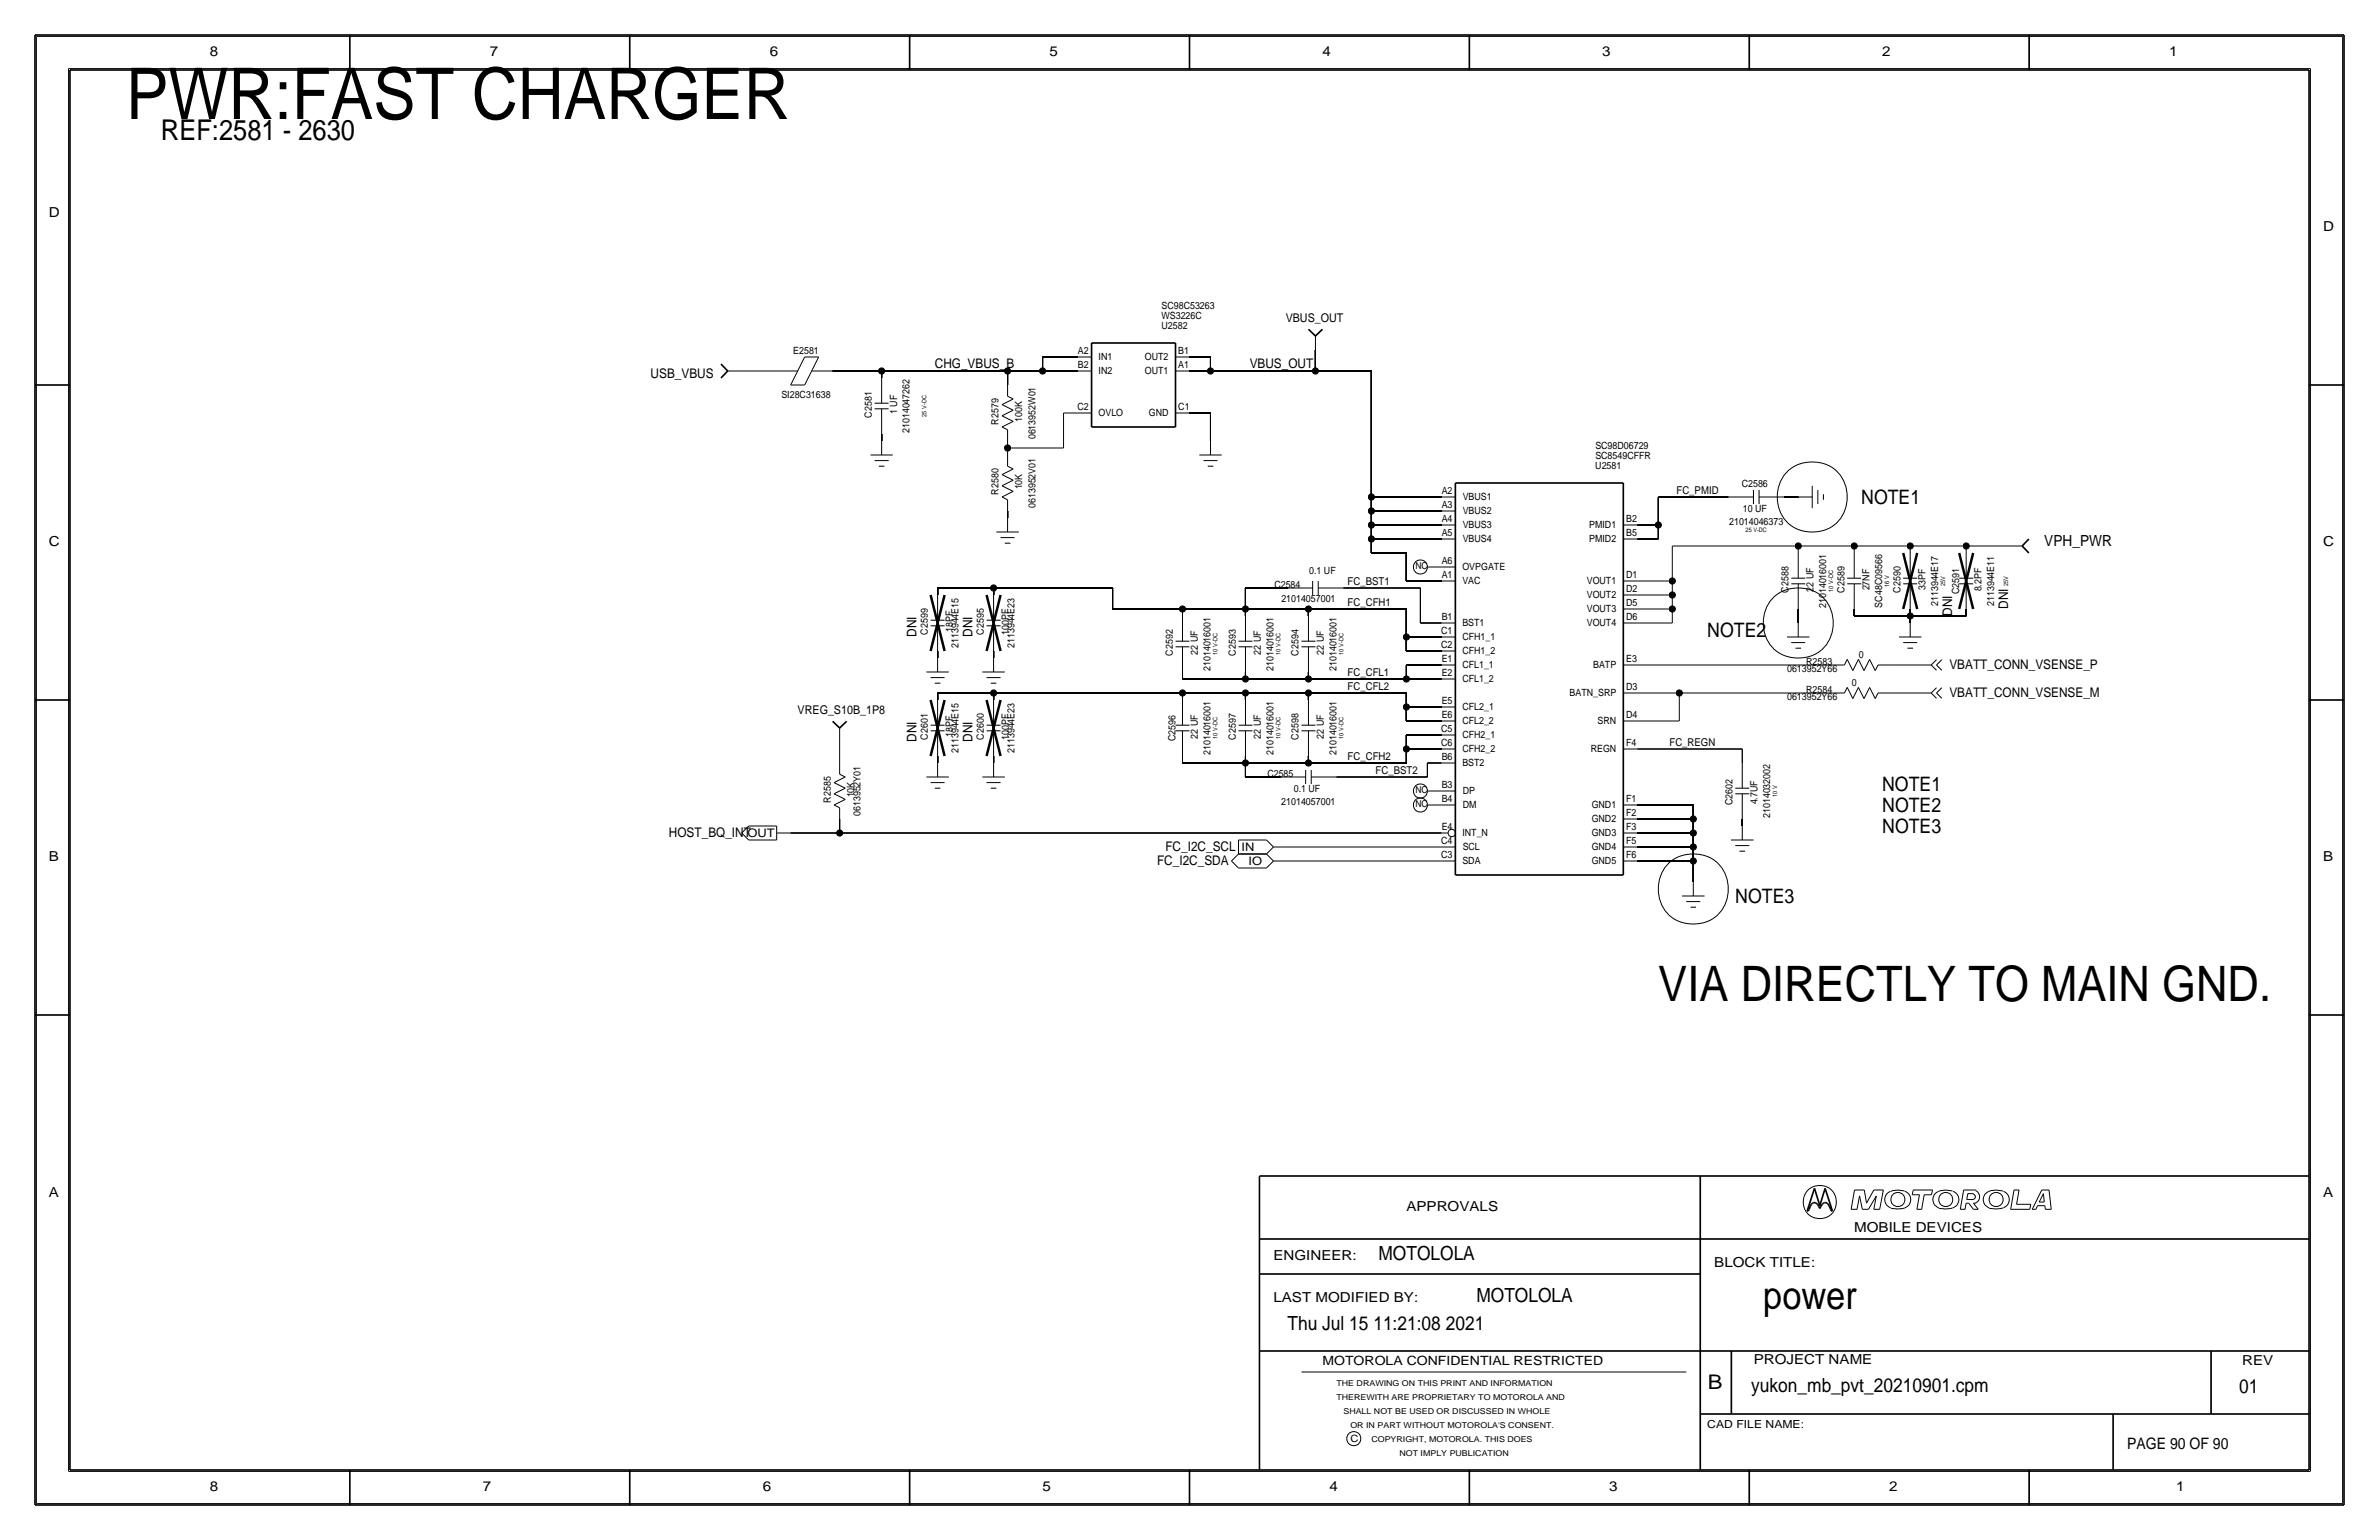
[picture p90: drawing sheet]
<svg xmlns="http://www.w3.org/2000/svg" width="432mm" height="279mm" viewBox="0 0 432 279" stroke-linecap="round" stroke-linejoin="round" font-family="sans-serif">
<defs><g id="words">
<text font-size="12.9" x="22.9" y="21.6">PWR:FAST CHARGER</text>
<text font-size="8.9" x="301" y="181.6">VIA DIRECTLY TO MAIN GND.</text>
<text font-size="7" x="320" y="237.5">power</text>
<text font-size="5.2" x="29.2" y="25.4">REF:2581 - 2630</text>
<text font-size="3.7" x="310" y="252.1">B</text>
<g font-size="3.6">
<text x="337.8" y="91.4">NOTE1</text>
<text x="309.9" y="115.6">NOTE2</text>
<text x="341.6" y="143.5">NOTE1</text>
<text x="341.6" y="147.3">NOTE2</text>
<text x="341.6" y="151.1">NOTE3</text>
<text x="315" y="163.8">NOTE3</text>
</g>
<g font-size="3.5">
<text x="250.2" y="228.6">MOTOLOLA</text>
<text x="268" y="236.2">MOTOLOLA</text>
<text x="233.7" y="241.3">Thu Jul 15 11:21:08 2021</text>
<text x="317.9" y="252.6">yukon_mb_pvt_20210901.cpm</text>
<text x="406.4" y="252.7">01</text>
</g>
<text font-size="2.9" x="386.1" y="262.9">PAGE 90 OF 90</text>
<text font-size="2.8" x="371.1" y="99.1">VPH_PWR</text>
<g font-size="2.5">
<text x="38.1" y="10.2">8</text>
<text x="88.9" y="10.2">7</text>
<text x="139.7" y="10.2">6</text>
<text x="190.5" y="10.2">5</text>
<text x="240" y="10.2">4</text>
<text x="290.8" y="10.2">3</text>
<text x="341.6" y="10.2">2</text>
<text x="393.7" y="10.2">1</text>
<text x="8.9" y="39.4">D</text>
<text x="421.6" y="41.9">D</text>
<text x="8.9" y="99.1">C</text>
<text x="421.6" y="99.1">C</text>
<text x="8.9" y="156.2">B</text>
<text x="421.6" y="156.2">B</text>
<text x="8.9" y="217.2">A</text>
<text x="255.3" y="219.7">APPROVALS</text>
<text x="421.6" y="217.2">A</text>
<text x="336.5" y="223.5">MOBILE DEVICES</text>
<text x="231.1" y="228.6">ENGINEER:</text>
<text x="311.1" y="229.9">BLOCK TITLE:</text>
<text x="231.1" y="236.2">LAST MODIFIED BY:</text>
<text x="318.3" y="247.5">PROJECT NAME</text>
<text x="407" y="247.6">REV</text>
<text x="38.1" y="270.5">8</text>
<text x="87.6" y="270.5">7</text>
<text x="138.4" y="270.5">6</text>
<text x="189.2" y="270.5">5</text>
<text x="241.3" y="270.5">4</text>
<text x="292.1" y="270.5">3</text>
<text x="342.9" y="270.5">2</text>
<text x="395" y="270.5">1</text>
</g>
<g font-size="2.4">
<text x="118.1" y="68.6">USB_VBUS</text>
<text x="169.7" y="66.8">CHG_VBUS_B</text>
<text x="226.8" y="66.8">VBUS_OUT</text>
<text x="354.3" y="111.8" transform="rotate(-90 354.3 111.8)">DNI</text>
<text x="364.5" y="110.5" transform="rotate(-90 364.5 110.5)">DNI</text>
<text x="166.4" y="115.6" transform="rotate(-90 166.4 115.6)">DNI</text>
<text x="176.5" y="115.6" transform="rotate(-90 176.5 115.6)">DNI</text>
<text x="353.8" y="121.4">VBATT_CONN_VSENSE_P</text>
<text x="353.8" y="126.5">VBATT_CONN_VSENSE_M</text>
<text x="166.4" y="134.6" transform="rotate(-90 166.4 134.6)">DNI</text>
<text x="176.5" y="134.6" transform="rotate(-90 176.5 134.6)">DNI</text>
<text x="121.4" y="151.9">HOST_BQ_INT</text>
<text x="211.5" y="154.4">FC_I2C_SCL</text>
<text x="210" y="157">FC_I2C_SDA</text>
</g>
<text font-size="2.3" x="240" y="247.6">MOTOROLA CONFIDENTIAL RESTRICTED</text>
<g font-size="2.2">
<text x="233.4" y="58.4">VBUS_OUT</text>
<text x="144.8" y="129.5">VREG_S10B_1P8</text>
</g>
<g font-size="2.1">
<text x="135.7" y="151.9">OUT</text>
<text x="225.3" y="154.4">IN</text>
<text x="226.6" y="156.9">IO</text>
</g>
<g font-size="2">
<text x="304.3" y="89.7">FC_PMID</text>
<text x="244.6" y="106.2">FC_BST1</text>
<text x="244.6" y="110">FC_CFH1</text>
<text x="244.6" y="125.2">FC_CFL2</text>
<text x="244.6" y="122.7">FC_CFL1</text>
<text x="244.6" y="137.9">FC_CFH2</text>
<text x="303" y="135.4">FC_REGN</text>
<text x="249.7" y="140.5">FC_BST2</text>
<text x="309.9" y="259.1">CAD FILE NAME:</text>
</g>
<g font-size="1.8">
<text x="210.8" y="56">SC98C53263</text>
<text x="210.8" y="57.9">WS3226C</text>
<text x="210.8" y="59.7">U2582</text>
<text x="144" y="64.3">E2581</text>
<text x="195.6" y="64.3">A2</text>
<text x="199.4" y="65.3">IN1</text>
<text x="207.8" y="65.3">OUT2</text>
<text x="213.9" y="64.3">B1</text>
<text x="195.6" y="66.8">B2</text>
<text x="199.4" y="67.8">IN2</text>
<text x="207.8" y="67.9">OUT1</text>
<text x="213.9" y="66.8">A1</text>
<text x="141.8" y="72.1">SI28C31638</text>
<text x="158.2" y="75.8" transform="rotate(-90 158.2 75.8)">C2581</text>
<text x="162.8" y="75.1" transform="rotate(-90 162.8 75.1)">1 UF</text>
<text x="181.3" y="77" transform="rotate(-90 181.3 77)">R2579</text>
<text x="185.5" y="76.6" transform="rotate(-90 185.5 76.6)">100K</text>
<text x="195.6" y="74.4">C2</text>
<text x="199.4" y="75.4">OVLO</text>
<text x="208.5" y="75.4">GND</text>
<text x="213.9" y="74.4">C1</text>
<text x="165.1" y="78.6" transform="rotate(-90 165.1 78.6)">21014047262</text>
<text x="188" y="79.7" transform="rotate(-90 188 79.7)">0613952W01</text>
<text x="289.6" y="81.4">SC98D06729</text>
<text x="289.6" y="83.3">SC8549CFFR</text>
<text x="181.3" y="89.7" transform="rotate(-90 181.3 89.7)">R2580</text>
<text x="185.5" y="88.8" transform="rotate(-90 185.5 88.8)">10K</text>
<text x="261.7" y="89.7">A2</text>
<text x="289.6" y="85.1">U2581</text>
<text x="316.1" y="88.4">C2586</text>
<text x="188" y="92.2" transform="rotate(-90 188 92.2)">0613952V01</text>
<text x="261.7" y="94.8">A4</text>
<text x="261.7" y="92.2">A3</text>
<text x="265.5" y="90.8">VBUS1</text>
<text x="265.5" y="95.9">VBUS3</text>
<text x="265.5" y="93.3">VBUS2</text>
<text x="288.5" y="95.8">PMID1</text>
<text x="295.1" y="94.7">B2</text>
<text x="313.8" y="95.2">21014046373</text>
<text x="316.3" y="93">10 UF</text>
<text x="261.7" y="97.3">A5</text>
<text x="265.5" y="98.4">VBUS4</text>
<text x="288.5" y="98.3">PMID2</text>
<text x="295.1" y="97.3">B5</text>
<text x="231.3" y="106.7">C2584</text>
<text x="237.6" y="104.1">0.1 UF</text>
<text x="261.7" y="102.4">A6</text>
<text x="261.7" y="104.9">A1</text>
<text x="265.4" y="106">VAC</text>
<text x="265.4" y="103.5">OVPGATE</text>
<text x="288" y="106">VOUT1</text>
<text x="295.1" y="107.4">D2</text>
<text x="295.1" y="104.9">D1</text>
<text x="324.6" y="107.5" transform="rotate(-90 324.6 107.5)">C2588</text>
<text x="329.2" y="107.3" transform="rotate(-90 329.2 107.3)">22 UF</text>
<text x="334.8" y="107.5" transform="rotate(-90 334.8 107.5)">C2589</text>
<text x="339.3" y="107.1" transform="rotate(-90 339.3 107.1)">27NF</text>
<text x="344.9" y="107.5" transform="rotate(-90 344.9 107.5)">C2590</text>
<text x="349.5" y="107.1" transform="rotate(-90 349.5 107.1)">33PF</text>
<text x="355.6" y="107.8" transform="rotate(-90 355.6 107.8)">C2591</text>
<text x="359.7" y="107.3" transform="rotate(-90 359.7 107.3)">8.2PF</text>
<text x="232.6" y="109.2">21014057001</text>
<text x="261.7" y="112.6">B1</text>
<text x="265.4" y="113.6">BST1</text>
<text x="288" y="111">VOUT3</text>
<text x="288" y="113.6">VOUT4</text>
<text x="288" y="108.5">VOUT2</text>
<text x="295.1" y="110">D5</text>
<text x="295.1" y="112.5">D6</text>
<text x="331.5" y="110.3" transform="rotate(-90 331.5 110.3)">21014016001</text>
<text x="341.6" y="110.2" transform="rotate(-90 341.6 110.2)">SC48C09566</text>
<text x="351.8" y="110" transform="rotate(-90 351.8 110)">2113944E17</text>
<text x="362" y="110" transform="rotate(-90 362 110)">2113944E11</text>
<text x="168.4" y="115.1" transform="rotate(-90 168.4 115.1)">C2599</text>
<text x="173" y="114.7" transform="rotate(-90 173 114.7)">18PF</text>
<text x="174" y="117.6" transform="rotate(-90 174 117.6)">2113944E15</text>
<text x="178.6" y="115.1" transform="rotate(-90 178.6 115.1)">C2595</text>
<text x="183.1" y="115.1" transform="rotate(-90 183.1 115.1)">100PF</text>
<text x="184.2" y="117.6" transform="rotate(-90 184.2 117.6)">2113944E23</text>
<text x="212.9" y="119" transform="rotate(-90 212.9 119)">C2592</text>
<text x="217.4" y="118.8" transform="rotate(-90 217.4 118.8)">22 UF</text>
<text x="224.3" y="119" transform="rotate(-90 224.3 119)">C2593</text>
<text x="228.9" y="118.8" transform="rotate(-90 228.9 118.8)">22 UF</text>
<text x="235.7" y="119" transform="rotate(-90 235.7 119)">C2594</text>
<text x="240.3" y="118.8" transform="rotate(-90 240.3 118.8)">22 UF</text>
<text x="261.6" y="117.7">C2</text>
<text x="261.6" y="115.1">C1</text>
<text x="265.4" y="116.2">CFH1_1</text>
<text x="265.4" y="118.7">CFH1_2</text>
<text x="337.4" y="119.4">0</text>
<text x="219.7" y="121.8" transform="rotate(-90 219.7 121.8)">21014016001</text>
<text x="231.1" y="121.8" transform="rotate(-90 231.1 121.8)">21014016001</text>
<text x="242.6" y="121.8" transform="rotate(-90 242.6 121.8)">21014016001</text>
<text x="261.7" y="120.1">E1</text>
<text x="261.7" y="122.7">E2</text>
<text x="265.4" y="121.2">CFL1_1</text>
<text x="265.4" y="123.7">CFL1_2</text>
<text x="289.2" y="121.3">BATP</text>
<text x="295.1" y="120.1">E3</text>
<text x="295.1" y="125.2">D3</text>
<text x="324.4" y="121.9">0613952Y66</text>
<text x="327.8" y="125.7">R2584</text>
<text x="327.8" y="120.7">R2583</text>
<text x="336.1" y="124.5">0</text>
<text x="261.7" y="130.3">E6</text>
<text x="261.7" y="127.7">E5</text>
<text x="265.4" y="131.4">CFL2_2</text>
<text x="265.4" y="128.8">CFL2_1</text>
<text x="284.9" y="126.2">BATN_SRP</text>
<text x="290" y="131.3">SRN</text>
<text x="295.1" y="130.3">D4</text>
<text x="324.4" y="127">0613952Y66</text>
<text x="168.4" y="134.2" transform="rotate(-90 168.4 134.2)">C2601</text>
<text x="173" y="133.7" transform="rotate(-90 173 133.7)">18PF</text>
<text x="174" y="136.6" transform="rotate(-90 174 136.6)">2113944E15</text>
<text x="178.6" y="134.2" transform="rotate(-90 178.6 134.2)">C2600</text>
<text x="183.1" y="134.2" transform="rotate(-90 183.1 134.2)">100PF</text>
<text x="184.2" y="136.6" transform="rotate(-90 184.2 136.6)">2113944E23</text>
<text x="213.4" y="134.5" transform="rotate(-90 213.4 134.5)">C2596</text>
<text x="217.4" y="134" transform="rotate(-90 217.4 134)">22 UF</text>
<text x="219.7" y="137" transform="rotate(-90 219.7 137)">21014016001</text>
<text x="224.3" y="134.2" transform="rotate(-90 224.3 134.2)">C2597</text>
<text x="228.9" y="134" transform="rotate(-90 228.9 134)">22 UF</text>
<text x="231.1" y="137" transform="rotate(-90 231.1 137)">21014016001</text>
<text x="235.7" y="134.2" transform="rotate(-90 235.7 134.2)">C2598</text>
<text x="240.3" y="134" transform="rotate(-90 240.3 134)">22 UF</text>
<text x="242.6" y="137" transform="rotate(-90 242.6 137)">21014016001</text>
<text x="261.6" y="135.4">C6</text>
<text x="261.6" y="132.8">C5</text>
<text x="261.7" y="137.9">B6</text>
<text x="265.4" y="136.4">CFH2_2</text>
<text x="265.4" y="133.9">CFH2_1</text>
<text x="288.7" y="136.5">REGN</text>
<text x="295.1" y="135.4">F4</text>
<text x="230" y="141">C2585</text>
<text x="234.8" y="143.8">0.1 UF</text>
<text x="261.7" y="142.9">B3</text>
<text x="265.4" y="139">BST2</text>
<text x="150.8" y="145.6" transform="rotate(-90 150.8 145.6)">R2585</text>
<text x="155" y="144.7" transform="rotate(-90 155 144.7)">10K</text>
<text x="156.2" y="148.1" transform="rotate(-90 156.2 148.1)">0613952Y01</text>
<text x="232.6" y="146.1">21014057001</text>
<text x="261.7" y="145.5">B4</text>
<text x="265.5" y="146.6">DM</text>
<text x="265.5" y="144">DP</text>
<text x="288.9" y="146.6">GND1</text>
<text x="288.9" y="149.1">GND2</text>
<text x="295.1" y="145.5">F1</text>
<text x="295.1" y="148.1">F2</text>
<text x="314.5" y="146.1" transform="rotate(-90 314.5 146.1)">C2602</text>
<text x="319" y="146" transform="rotate(-90 319 146)">4.7UF</text>
<text x="321.3" y="148.4" transform="rotate(-90 321.3 148.4)">21014032002</text>
<text x="261.6" y="155.7">C3</text>
<text x="261.6" y="153.1">C4</text>
<text x="261.7" y="150.6">E4</text>
<text x="265.4" y="151.7">INT_N</text>
<text x="265.5" y="154.2">SCL</text>
<text x="288.9" y="151.7">GND3</text>
<text x="288.9" y="154.2">GND4</text>
<text x="295.1" y="153.2">F5</text>
<text x="295.1" y="155.7">F6</text>
<text x="295.1" y="150.6">F3</text>
<text x="265.4" y="156.7">SDA</text>
<text x="288.9" y="156.8">GND5</text>
<text x="245.1" y="261.6">C</text>
</g>
<g font-size="1.7">
<text x="256.9" y="103.3">NC</text>
<text x="256.9" y="143.9">NC</text>
<text x="256.9" y="146.5">NC</text>
</g>
<g font-size="1.5">
<text x="242.6" y="251.5">THE DRAWING ON THIS PRINT AND INFORMATION</text>
<text x="242.6" y="254">THEREWITH ARE PROPRIETARY TO MOTOROLA AND</text>
<text x="243.8" y="256.5">SHALL NOT BE USED OR DISCUSSED IN WHOLE</text>
<text x="245.1" y="259.1">OR IN PART WITHOUT MOTOROLA'S CONSENT.</text>
<text x="248.9" y="261.6">COPYRIGHT, MOTOROLA. THIS DOES</text>
<text x="254" y="264.2">NOT IMPLY PUBLICATION</text>
</g>
<g font-size="1.1">
<text x="168.1" y="75.6" transform="rotate(-90 168.1 75.6)">25 V-DC</text>
<text x="316.8" y="96.5">25 V-DC</text>
<text x="332.7" y="107.3" transform="rotate(-90 332.7 107.3)">10 V-DC</text>
<text x="342.9" y="106.4" transform="rotate(-90 342.9 106.4)">16 V</text>
<text x="353.1" y="106.3" transform="rotate(-90 353.1 106.3)">25V</text>
<text x="364.5" y="106.3" transform="rotate(-90 364.5 106.3)">25V</text>
<text x="221" y="118.8" transform="rotate(-90 221 118.8)">10 V-DC</text>
<text x="232.4" y="118.8" transform="rotate(-90 232.4 118.8)">10 V-DC</text>
<text x="243.8" y="118.8" transform="rotate(-90 243.8 118.8)">10 V-DC</text>
<text x="221" y="134" transform="rotate(-90 221 134)">10 V-DC</text>
<text x="232.4" y="134" transform="rotate(-90 232.4 134)">10 V-DC</text>
<text x="243.8" y="134" transform="rotate(-90 243.8 134)">10 V-DC</text>
<text x="322.6" y="144.5" transform="rotate(-90 322.6 144.5)">10 V</text>
</g>
</g></defs>
<!-- layer: Nets -->
<g fill="none" stroke="#000" stroke-width=".18">
<path d="M134.6 67.3h6.4zM151.1 67.3h8.9zM160 78.7v1.3zM160 67.3v1.3zM160 67.3h22.9zM182.9 67.3v2.5zM182.9 67.3h6.3zM189.2 64.8v2.5zM189.2 64.8h6.4zM189.2 67.3h6.4zM193 74.9v6.4zM193 74.9h2.6z"/>
<path d="M215.9 74.9h3.8zM215.9 64.8h3.8zM215.9 67.3h3.8zM219.7 74.9v5.1zM219.7 64.8v2.5zM219.7 67.3h19.1zM238.8 63.5v3.8zM238.8 67.3h10.1zM248.9 67.3v22.9zM182.9 92.7v1.3zM182.9 81.3v1.2zM182.9 80v1.3z"/>
<path d="M182.9 81.3h10.1zM248.9 97.8v2.5zM248.9 97.8h12.7zM248.9 95.2v2.6zM248.9 95.2h12.7zM248.9 92.7v2.5zM248.9 92.7h12.7zM248.9 90.2v2.5zM248.9 90.2h12.7zM297.2 97.8h3.8zM297.2 95.2h3.8zM301 95.3v2.5z"/>
<path d="M301 90.2v5zM301 90.2h12.7zM303.5 99.1h22.9zM303.5 99.1v6.3zM323.8 90.2h2.6zM324.4 85.6a6.5 6.5 0 0 1 10.3 1.8 6.4 6.4 0 0 1-.7 6.8 6.4 6.4 0 0 1-6.5 2.2 6.4 6.4 0 0 1-3.8-9.9zM326.4 99.1v1.2zM326.4 99.1h10.2zM336.5 99.1h10.2zM336.5 99.1v1.2zM346.7 99.1v1.2zM346.7 99.1h10.2z"/>
<path d="M356.9 99.1h7.6zM356.9 99.1v1.2zM170.2 118.1v1.3zM170.2 106.7v1.2zM170.2 106.7h10.1zM180.3 118.1v1.3zM180.3 106.7v1.2zM180.3 106.7h21.6zM201.9 106.7v3.8zM201.9 110.5h12.7zM214.6 110.5h11.5zM214.6 110.5v1.3z"/>
<path d="M226.1 110.5v1.3zM226.1 106.7v3.8zM226.1 110.5h11.4zM226.1 106.7h7.6zM237.5 110.5v1.3zM237.5 110.5h17.8zM243.8 106.7h14zM248.9 100.3h6.4zM255.3 105.4h6.3zM255.3 100.3v5.1zM255.3 118.1h6.3zM255.3 115.6v2.5z"/>
<path d="M255.3 115.6h6.3zM255.3 110.5v5.1zM257.8 113h3.8zM257.8 106.7v6.3zM297.2 113h6.3zM297.2 110.5h6.3zM297.2 107.9h6.3zM297.2 105.4h6.3zM303.5 110.5v2.5zM303.5 108v2.5zM303.5 105.4v2.5zM321.8 108.5a6.5 6.5 0 0 1 10.4 1.8 6.4 6.4 0 0 1-.8 6.8 6.4 6.4 0 0 1-6.4 2.2 6.4 6.4 0 0 1-3.9-10z"/>
<path d="M326.4 110.5v2.5zM336.5 110.5v1.3zM336.5 111.8h10.2zM346.7 111.8v1.2zM346.7 110.5v1.3zM346.7 111.8h10.2zM356.9 110.5v1.3zM152.4 134.6v3.8zM170.2 137.2v1.2zM170.2 125.7v1.3zM170.2 125.7h10.1zM180.3 137.2v1.2z"/>
<path d="M180.3 125.7v1.3zM180.3 125.7h34.3zM214.6 125.7v1.3zM214.6 125.7h11.5zM214.6 137.2v1.2zM214.6 138.4h11.5zM214.6 121.9v1.3zM214.6 123.2h11.5zM226.1 125.7v1.3zM226.1 125.7h11.4zM226.1 138.4v2.6zM226.1 137.2v1.2z"/>
<path d="M226.1 138.4h11.4zM226.1 121.9v1.3zM226.1 123.2h11.4zM237.5 125.7v1.3zM237.5 125.7h17.8zM237.5 137.2v1.2zM237.5 138.4h17.8zM237.5 121.9v1.3zM237.5 123.2h17.8zM255.3 130.8h6.3zM255.3 128.3v2.5zM255.3 125.7v2.6z"/>
<path d="M255.3 128.3h6.3zM255.3 133.3h6.3zM255.3 133.4v2.5zM255.3 135.9v2.5zM255.3 135.9h6.3zM255.3 120.7v2.5zM255.3 123.2h6.3zM255.3 120.7h6.3zM259.1 138.4v2.6zM259.1 138.4h2.5zM297.2 120.7h35.5zM297.2 125.7h7.6z"/>
<path d="M297.2 130.8h7.6zM297.2 135.9h19zM304.8 125.7h27.9zM304.8 125.7v5.1zM316.2 135.9v2.5zM342.9 125.7h6.3zM342.9 120.7h6.3zM143.5 151.1h8.9zM152.4 148.6v2.5zM152.4 151.1h109.2zM226.1 141h6.3zM232.4 156.2h29.2z"/>
<path d="M232.4 153.7h29.2zM242.6 141h16.5zM297.2 146h10.1zM297.2 156.2h10.1zM297.2 148.6h10.1zM297.2 151.1h10.1zM297.2 153.7h10.1zM302.8 156.7a6.5 6.5 0 0 1 10.3 1.9 6.4 6.4 0 0 1-.7 6.7 6.4 6.4 0 0 1-6.5 2.2 6.4 6.4 0 0 1-3.8-9.9zM307.3 156.2v3.8zM307.3 146.1v2.5zM307.3 148.6v2.5zM307.3 153.7v2.5z"/>
<path d="M307.3 151.1v2.6zM316.2 148.6v1.3z"/>
</g>
<g fill="#000" stroke="#000" stroke-width=".18">
<circle cx="160" cy="67.3" r=".56"/>
<circle cx="182.9" cy="67.3" r=".56"/>
<circle cx="189.2" cy="67.3" r=".56"/>
<circle cx="219.7" cy="67.3" r=".56"/>
<circle cx="238.8" cy="67.3" r=".56"/>
<circle cx="182.9" cy="81.3" r=".56"/>
<circle cx="248.9" cy="90.2" r=".56"/>
<circle cx="248.9" cy="92.7" r=".56"/>
<circle cx="248.9" cy="97.8" r=".56"/>
<circle cx="248.9" cy="95.2" r=".56"/>
<circle cx="301" cy="95.2" r=".56"/>
<circle cx="326.4" cy="99.1" r=".56"/>
<circle cx="336.6" cy="99.1" r=".56"/>
<circle cx="346.7" cy="99.1" r=".56"/>
<circle cx="356.9" cy="99.1" r=".56"/>
<circle cx="180.3" cy="106.7" r=".56"/>
<circle cx="214.6" cy="110.5" r=".56"/>
<circle cx="226.1" cy="110.5" r=".56"/>
<circle cx="237.5" cy="110.5" r=".56"/>
<circle cx="255.3" cy="115.6" r=".56"/>
<circle cx="303.5" cy="110.5" r=".56"/>
<circle cx="303.5" cy="105.4" r=".56"/>
<circle cx="303.5" cy="107.9" r=".56"/>
<circle cx="346.7" cy="111.8" r=".56"/>
<circle cx="180.3" cy="125.7" r=".56"/>
<circle cx="214.6" cy="125.7" r=".56"/>
<circle cx="226.1" cy="125.7" r=".56"/>
<circle cx="226.1" cy="138.4" r=".56"/>
<circle cx="226.1" cy="123.2" r=".56"/>
<circle cx="237.5" cy="138.4" r=".56"/>
<circle cx="237.5" cy="123.2" r=".56"/>
<circle cx="237.5" cy="125.7" r=".56"/>
<circle cx="255.3" cy="135.9" r=".56"/>
<circle cx="255.3" cy="128.3" r=".56"/>
<circle cx="255.3" cy="123.2" r=".56"/>
<circle cx="304.8" cy="125.7" r=".56"/>
<circle cx="152.4" cy="151.1" r=".56"/>
<circle cx="307.3" cy="156.2" r=".56"/>
<circle cx="307.3" cy="148.6" r=".56"/>
<circle cx="307.3" cy="153.7" r=".56"/>
<circle cx="307.3" cy="151.1" r=".56"/>
</g>
<!-- layer: Components -->
<g fill="none" stroke="#000" stroke-width=".18">
<path d="M132.1 67.3h2.5zM141 67.3h3.8zM143.5 69.8h2.5zM146 64.8l-2.5 5zM146 64.8h2.6zM147.3 67.3h3.8zM148.6 64.8l-2.6 5zM158.7 74.2h2.6zM158.8 73.2h2.5zM160 74.2v4.5zM160 68.6v4.6zM181.9 77.5l1 .5z"/>
<path d="M181.9 75.4l2 1.1zM181.9 75.4l2-1zM181.9 73.4l2-1zM181.9 77.5l2-1zM181.9 73.4l2 1zM182.9 69.9v2zM182.9 78v2zM182.9 71.9l1 .5zM195.6 67.3h2.5zM195.6 64.8h2.5zM195.6 74.9h2.5zM213.4 67.3h2.5z"/>
<path d="M213.4 74.9h2.5zM213.4 64.8h2.5zM238.8 61v2.5zM158 82.5h4.1zM158.8 83.6h2.5zM159.5 84.6h1zM160 80v2.5zM180.8 96.5h4.1zM181.6 97.5h2.5zM181.9 90.2l1 .5zM181.9 88.1l2 1.1zM181.9 88.1l2-1z"/>
<path d="M181.9 86.1l2-1zM181.9 90.2l2-1zM181.9 86.1l2 1zM182.4 98.6h1zM182.9 82.6v2zM182.9 90.7v2zM182.9 94v2.5zM182.9 84.6l1 .5zM217.7 82.5h4zM218.4 83.6h2.6zM219.2 84.6h1zM219.7 80v2.5z"/>
<path d="M261.6 97.8h2.6zM261.6 95.2h2.6zM261.6 92.7h2.6zM261.6 90.2h2.6zM294.6 97.8h2.6zM294.6 95.2h2.6zM313.7 90.2h4.6zM318.3 88.9v2.5zM319.3 88.9v2.5zM319.3 90.2h4.5zM326.4 90.2h2.5zM328.9 88.1v4.1z"/>
<path d="M329.9 88.9v2.5zM331 89.7v1zM364.5 99.1h2.5zM168.9 113.5h2.5zM168.9 112.5h2.5zM170.2 113.5v4.6zM170.2 107.9v4.6zM170.2 119.4v2.5zM179.1 112.5h2.5zM179.1 113.5h2.5zM180.3 113.5v4.6zM180.3 107.9v4.6z"/>
<path d="M180.3 119.4v2.5zM213.4 117.3h2.5zM213.4 116.3h2.5zM214.6 117.3v4.6zM214.6 111.8v4.5zM224.8 117.3h2.5zM224.8 116.3h2.5zM226.1 117.3v4.6zM226.1 111.8v4.5zM233.7 106.7h4.6zM236.2 117.3h2.6zM236.2 116.3h2.6z"/>
<path d="M237.5 117.3v4.6zM237.5 111.8v4.5zM238.3 105.4v2.5zM239.3 105.4v2.5zM239.3 106.7h4.5zM259.1 102.9h2.5zM261.6 118.1h2.6zM261.6 115.6h2.6zM261.6 113h2.6zM261.6 102.9h2.6zM261.6 105.4h2.6zM294.6 113h2.6z"/>
<path d="M294.6 110.5h2.6zM294.6 107.9h2.6zM294.6 105.4h2.6zM324.4 115.6h4zM325.1 105.9h2.6zM325.1 116.6h2.6zM325.1 104.9h2.6zM325.9 117.6h1zM326.4 105.9v4.6zM326.4 100.3v4.6zM326.4 113v2.6zM335.3 104.9h2.5z"/>
<path d="M335.3 105.9h2.5zM335.3 119.6l-.5 1zM335.3 119.6l1 2.1zM336.5 105.9v4.6zM336.5 100.3v4.6zM337.3 119.6l-1 2.1zM337.3 119.6l1 2.1zM339.3 119.6l-1 2.1zM339.3 119.6l1.1 2.1zM344.7 115.6h4zM345.4 105.9h2.6zM345.4 116.6h2.6z"/>
<path d="M345.4 104.9h2.6zM346.2 117.6h1zM346.7 105.9v4.6zM346.7 100.3v4.6zM346.7 113v2.6zM355.6 105.9h2.5zM355.6 104.9h2.5zM356.9 105.9v4.6zM356.9 100.3v4.6zM152.4 138.4v2.1zM152.4 132.1v2.5zM168.1 121.9h4.1z"/>
<path d="M168.9 132.6h2.5zM168.9 122.9h2.5zM168.9 131.6h2.5zM169.7 124h1zM170.2 132.6v4.6zM170.2 127v4.6zM170.2 138.4v2.6zM178.3 121.9h4.1zM179.1 131.6h2.5zM179.1 122.9h2.5zM179.1 132.6h2.5zM179.8 124h1z"/>
<path d="M180.3 132.6v4.6zM180.3 127v4.6zM180.3 138.4v2.6zM213.4 132.6h2.5zM213.4 131.6h2.5zM214.6 132.6v4.6zM214.6 127v4.6zM224.8 132.6h2.5zM224.8 131.6h2.5zM226.1 132.6v4.6zM226.1 127v4.6zM236.2 132.6h2.6z"/>
<path d="M236.2 131.6h2.6zM237 139.7v2.5zM237.5 132.6v4.6zM237.5 127v4.6zM238 139.7v2.5zM261.6 130.8h2.6zM261.6 128.3h2.6zM261.6 123.2h2.6zM261.6 120.7h2.6zM261.6 135.9h2.6zM261.6 133.3h2.6zM261.6 138.4h2.6z"/>
<path d="M294.6 135.9h2.6zM294.6 120.7h2.6zM294.6 130.8h2.6zM294.6 125.7h2.6zM316.2 138.4v4.6zM332.7 125.7h2.1zM332.7 120.7h2.1zM335.3 124.7l-.5 1zM335.3 124.7l1 2zM337.3 124.7l-1 2zM337.3 124.7l1 2zM339.3 124.7l-1 2z"/>
<path d="M339.3 124.7l1.1 2zM340.9 125.7l-.5 1zM340.9 120.7l-.5 1zM340.9 125.7h2zM340.9 120.7h2zM349.2 120.7h1.3zM349.2 125.7h1.3zM350.5 120.7l1 .9zM350.5 125.7l1 1zM350.5 120.7l1-1zM350.5 125.7l1-.9zM351.5 120.7l1 .9z"/>
<path d="M351.5 125.7l1 1zM351.5 120.7l1-1zM351.5 125.7l1-.9zM134.6 151.1l1.3 1.3zM135.9 149.9h5.1zM135.9 152.4h5.1zM135.9 149.9l-1.3 1.2zM141 151.1h2.5zM141 149.9v2.5zM151.4 146l1 .6zM151.4 144l2 1zM151.4 144l2-1z"/>
<path d="M151.4 142l2-1zM151.4 146l2-1zM151.4 142l2 1zM152.4 146.6v2zM152.4 140.5l1 .5zM168.1 141h4.1zM168.9 142h2.5zM169.7 143h1zM178.3 141h4.1zM179.1 142h2.5zM179.8 143h1zM223.5 156.2l1.3 1.3z"/>
<path d="M224.8 157.5h5.1zM224.8 154.9h5.1zM224.8 154.9l-1.3 1.3zM224.8 152.4h5.1zM224.8 152.4v2.5zM229.9 154.9l1.2 1.3zM229.9 152.4l1.2 1.3zM231.1 153.7h1.3zM231.1 156.2h1.3zM231.1 156.2l-1.2 1.3zM231.1 153.7l-1.2 1.2zM232.4 141h4.6z"/>
<path d="M238 141h4.6zM259.1 143.5h2.5zM259.1 146h2.5zM261.6 151.1h1.2zM261.6 146h2.6zM261.6 143.5h2.6zM261.6 153.7h2.6zM261.6 156.2h2.6zM294.6 156.2h2.6zM294.6 153.7h2.6zM294.6 151.1h2.6zM294.6 148.6h2.6z"/>
<path d="M294.6 146h2.6zM314.2 152.4h4.1zM315 143h2.5zM315 153.4h2.5zM315 144h2.5zM315.7 154.4h1zM316.2 144v4.6zM316.2 149.9v2.5zM305.3 162.6h4.1zM306.1 163.6h2.5zM306.8 164.6h1zM307.3 160v2.6z"/>
<circle cx="257.8" cy="102.9" r="1.28"/>
<circle cx="257.8" cy="143.5" r="1.28"/>
<circle cx="257.8" cy="146.1" r="1.28"/>
<circle cx="263.5" cy="151.1" r=".67"/>
</g>
<path d="M168.9 107.9l2.5 10.2zM171.4 107.9l-2.5 10.2zM179.1 107.9l2.5 10.2zM181.6 107.9l-2.5 10.2zM345.4 100.3l2.6 10.2zM348 100.3l-2.6 10.2zM355.6 100.3l2.5 10.2zM358.1 100.3l-2.5 10.2zM168.9 127l2.5 10.2zM171.4 127l-2.5 10.2zM179.1 127l2.5 10.2zM181.6 127l-2.5 10.2z" fill="none" stroke="#000" stroke-width=".45"/>
<g fill="none" stroke="#000" stroke-width=".3">
<path d="M237.5 59.7l1.3 1.3zM130.9 66l1.2 1.3zM132.1 67.3l-1.2 1.3zM198.1 77.5h15.3zM198.1 62.2h15.3zM198.1 62.2v15.3zM213.4 62.2v15.3zM238.8 61l1.2-1.3zM264.2 87.6h30.4zM264.2 87.6v71.2zM294.6 87.6v71.2zM367 99.1l1.2 1.2z"/>
<path d="M368.3 97.8l-1.3 1.3zM151.1 130.9l1.3 1.2zM152.4 132.1l1.3-1.2zM264.2 158.8h30.4z"/>
</g>
<!-- layer: Page Border and Title Block -->
<g fill="none" stroke="#000" stroke-width=".3">
<path d="M6.3 6.4v266.7zM6.4 6.4h419zM12.7 12.7h406.4zM12.7 12.7v254zM63.5 6.4v6.3zM114.3 6.4v6.3zM165.1 6.4v6.3zM215.9 6.3v6.4zM266.7 6.4v6.3zM317.5 6.4v6.3zM368.3 6.4v6.3zM419.1 12.7v254z"/>
<path d="M425.4 6.4v266.7zM6.3 69.8h6.4zM419.1 69.8h6.3zM6.3 127h6.4zM419.1 127h6.3zM6.3 184.1h6.4zM419.1 184.1h6.3zM228.6 213.4v53.3zM228.6 213.4h190.5zM308.6 213.4v53.3zM328 219.7h.2zM328.4 219.4l-.2 .3z"/>
<path d="M328.6 218.8l-.2 .6zM328.8 218.5l-.2 .3zM329 218.3l.2-.1zM329 218.3l-.2 .2zM329.2 218.2h.2zM329.3 215.6l-1.3 4.1zM329.3 215.6l1 3.1zM329.4 218.2l.2 .1zM329.6 218.3l.3 .2zM329.9 218.5l.2 .3zM330.1 218.8l.2 .5zM330.5 218.8l-.2 .5z"/>
<path d="M330.8 218.5l-.3 .3zM331 218.3l-.2 .2zM331 218.3l.2-.1zM331.2 218.2h.2zM331.3 215.6l1.3 4.1zM331.3 215.6l-1 3.1zM331.4 218.2l.2 .1zM331.6 218.3l.2 .2zM331.8 218.5l.2 .3zM332 218.8l.3 .6zM332.3 219.4l.1 .3zM332.4 219.7h.2z"/>
<path d="M228.6 231.1h80zM228.6 224.8h190.5zM228.6 245.1h190.5zM308.6 256.5h110.5zM314.2 245.1v11.4zM383.5 256.5v10.2zM401.3 245.1v11.4zM6.4 273h419zM12.7 266.7h406.4zM63.5 266.7v6.4zM114.3 266.7v6.4zM165.1 266.7v6.4z"/>
<path d="M215.9 266.7v6.3zM266.7 266.7v6.4zM317.5 266.7v6.4zM368.3 266.7v6.4z"/>
</g>
<g fill="none" stroke="#000" stroke-width=".18">
<path d="M6.6 6.6h418.6zM6.6 6.6v266.2zM12.4 12.4v254.6zM12.4 12.4h407zM419.4 12.4v254.6zM425.2 6.6v266.2zM336 219.4h1.1zM336.6 215.9h1.8zM336.6 215.9l-.6 3.5zM337.5 217l-.4 2.4zM337.5 217l.5 2.4zM338 219.4h1.1z"/>
<path d="M338.4 215.9l.4 2.4zM340.1 219.4h1.1zM340.1 215.9h1.7zM340.1 215.9l-1.3 2.4zM340.6 217l-1.5 2.4zM340.6 217l-.5 2.4zM341.8 215.9l-.6 3.5zM343.1 216.2a1.6 1.6 0 0 0-1 1.5 1.6 1.6 0 0 0 1.1 1.5M345.7 216.1h-.2a4 4 0 0 0-2.3 .1M345.7 216.2a1.59 1.59 0 0 1 1.1 1.5 1.59 1.59 0 0 1-1.1 1.5 5.1 5.1 0 0 1-2.5 0M347.1 216.8h1.3zM347.3 215.9l-.2 .9z"/>
<path d="M347.3 215.9h3.5zM347.9 219.4h.9zM348.4 216.8l-.5 2.6zM349.2 216.8l-.4 2.6zM349.2 216.8h1.4zM350.8 215.9l-.2 .9zM354.4 216.1a3.1 3.1 0 0 0-3.3 .7 1.62 1.62 0 0 0 .8 2.4M354.4 219.2a5.1 5.1 0 0 1-2.5 0M354.5 216.2a1.59 1.59 0 0 1 1 1.5 1.59 1.59 0 0 1-1 1.5M355.8 219.4h.9zM356.4 215.9h2.2zM356.4 215.9l-.6 3.5z"/>
<path d="M356.9 218.3l-.2 1.1zM356.9 218.3h.4zM357 217.6h1.2zM357.2 216.6l-.2 1zM357.2 216.6h1zM357.3 218.3l.9 1.1zM358.1 216.7a.5 .5 0 0 1 .4 .4 .5 .5 0 0 1-.4 .5M358.2 218.3l.9 1.1zM358.2 218.3h.4zM358.2 219.4h.9zM358.5 216a1.24 1.24 0 0 1 .8 1.1 1.24 1.24 0 0 1-.8 1.2M363.5 216.1a3.1 3.1 0 0 0-3.3 .7 1.62 1.62 0 0 0 .8 2.4"/>
<path d="M363.6 219.2a5.1 5.1 0 0 1-2.6 0M363.6 216.2a1.59 1.59 0 0 1 1.1 1.5 1.59 1.59 0 0 1-1.1 1.5M364.9 219.4h3.5zM365.6 215.9l-.7 3.5zM365.6 215.9h.9zM366 218.5h2.6zM366.5 215.9l-.5 2.6zM368.6 218.5l-.2 .9zM368.9 219.4h.6zM369.8 218.7h1.3zM369.8 218.7l-.3 .7zM370.1 218.1h.9z"/>
<path d="M370.6 215.9l-1.7 3.5zM370.6 215.9h1.3zM370.9 216.6l-.8 1.5zM370.9 216.6l.1 1.5zM371.1 218.7l.1 .7zM371.2 219.4h1.1zM371.9 215.9l.4 3.5zM236.2 248.9h69.9zM6.6 272.8h418.6zM12.4 267h407z"/>
<circle cx="330.3" cy="218.1" r="3"/>
<circle cx="344.5" cy="217.6" r="1.28"/>
<circle cx="353.2" cy="217.6" r="1.28"/>
<circle cx="362.3" cy="217.6" r="1.28"/>
<circle cx="245.7" cy="261" r="1.28"/>
</g>
<use href="#words"/>
</svg>
